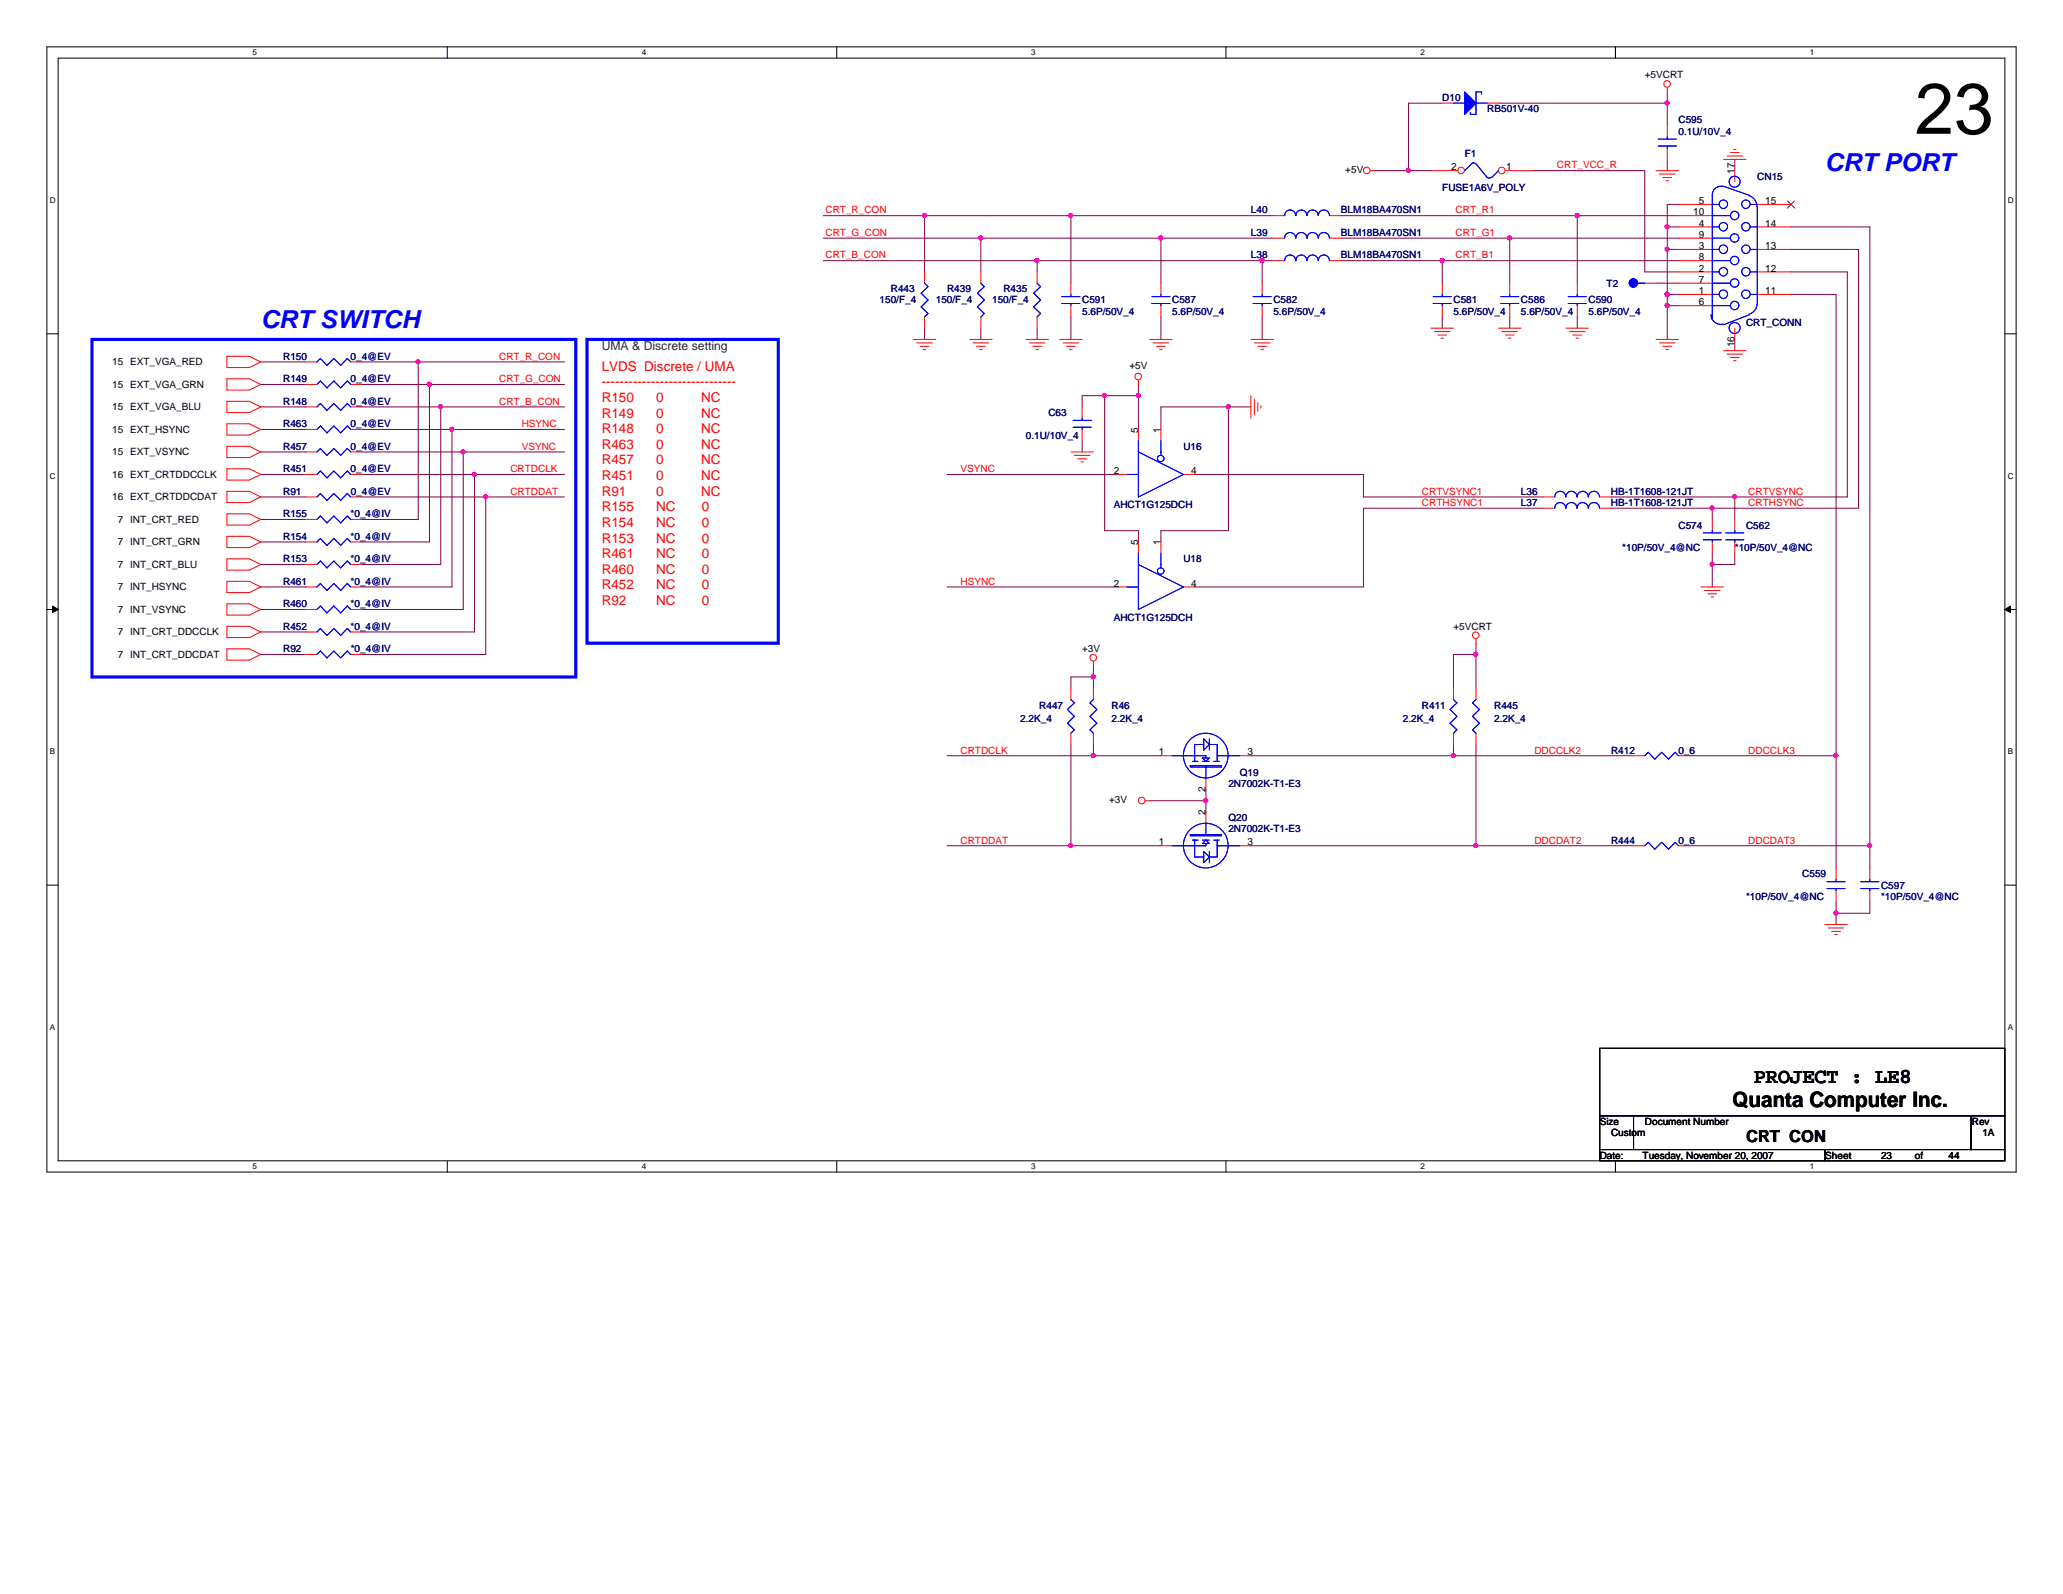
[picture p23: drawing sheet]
<svg xmlns="http://www.w3.org/2000/svg" width="279mm" height="216mm" viewBox="0 0 279 216" stroke-linecap="round" stroke-linejoin="round" font-family="sans-serif">
<defs><g id="words">
<text font-size="9.7" x="259.3" y="18.1">23</text>
<g font-size="3.3" fill="#00f">
<text x="247.1" y="23.1">CRT PORT</text>
<text x="35.3" y="44.4">CRT SWITCH</text>
</g>
<g font-size="2.9">
<text x="234.7" y="150">Quanta Computer Inc.</text>
<text x="237.5" y="146.7">PROJECT : LE8</text>
</g>
<text font-size="2.2" x="236.5" y="154.7">CRT CON</text>
<g font-size="1.8" fill="#f00">
<text x="81.5" y="50.2">LVDS Discrete / UMA</text>
<text x="81.5" y="52.3">------------------------------</text>
<text x="81.5" y="54.4">R150</text>
<text x="81.5" y="56.6">R149</text>
<text x="81.5" y="58.7">R148</text>
<text x="88.9" y="54.4">0</text>
<text x="88.9" y="56.6">0</text>
<text x="88.9" y="58.7">0</text>
<text x="95" y="54.4">NC</text>
<text x="95" y="56.6">NC</text>
<text x="95" y="58.7">NC</text>
<text x="81.5" y="60.8">R463</text>
<text x="81.5" y="62.9">R457</text>
<text x="81.5" y="65">R451</text>
<text x="88.9" y="60.8">0</text>
<text x="88.9" y="62.9">0</text>
<text x="88.9" y="65">0</text>
<text x="95" y="60.8">NC</text>
<text x="95" y="62.9">NC</text>
<text x="95" y="65">NC</text>
<text x="81.5" y="67.1">R91</text>
<text x="81.5" y="69.3">R155</text>
<text x="81.5" y="71.4">R154</text>
<text x="88.9" y="67.1">0</text>
<text x="88.9" y="69.3">NC</text>
<text x="88.9" y="71.4">NC</text>
<text x="95" y="67.1">NC</text>
<text x="95" y="69.3">0</text>
<text x="95" y="71.4">0</text>
<text x="81.5" y="73.5">R153</text>
<text x="81.5" y="75.6">R461</text>
<text x="81.5" y="77.7">R460</text>
<text x="88.9" y="73.5">NC</text>
<text x="88.9" y="75.6">NC</text>
<text x="88.9" y="77.7">NC</text>
<text x="95" y="73.5">0</text>
<text x="95" y="75.6">0</text>
<text x="95" y="77.7">0</text>
<text x="81.5" y="79.8">R452</text>
<text x="81.5" y="82">R92</text>
<text x="88.9" y="79.8">NC</text>
<text x="88.9" y="82">NC</text>
<text x="95" y="79.8">0</text>
<text x="95" y="82">0</text>
</g>
<text font-size="1.7" fill="#008000" x="81.5" y="47.5">UMA &amp; Discrete setting</text>
<g font-size="1.4">
<text x="222.8" y="10.6">+5VCRT</text>
<text x="182.2" y="23.4">+5V</text>
<text x="196.6" y="23.1">2</text>
<text x="204" y="23.1">1</text>
<text x="234.9" y="23.6" transform="rotate(-90 234.9 23.6)">17</text>
<text x="229.3" y="29.2">10</text>
<text x="230.1" y="27.6">5</text>
<text x="239.1" y="27.6">15</text>
<text x="230.1" y="33.7">3</text>
<text x="230.1" y="30.7">4</text>
<text x="230.1" y="35.3">8</text>
<text x="230.1" y="32.2">9</text>
<text x="239.1" y="30.7">14</text>
<text x="239.1" y="33.7">13</text>
<text x="230.1" y="39.8">1</text>
<text x="230.1" y="36.8">2</text>
<text x="230.1" y="41.4">6</text>
<text x="230.1" y="38.3">7</text>
<text x="239.1" y="36.8">12</text>
<text x="239.1" y="39.8">11</text>
<text x="234.9" y="47" transform="rotate(-90 234.9 47)">16</text>
<text x="15.2" y="52.5">15 EXT_VGA_GRN</text>
<text x="15.2" y="49.5">15 EXT_VGA_RED</text>
<text x="153" y="50">+5V</text>
<text x="15.2" y="55.6">15 EXT_VGA_BLU</text>
<text x="15.2" y="58.6">15 EXT_HSYNC</text>
<text x="154.1" y="58.6" transform="rotate(-90 154.1 58.6)">5</text>
<text x="157.2" y="58.6" transform="rotate(-90 157.2 58.6)">1</text>
<text x="15.2" y="61.7">15 EXT_VSYNC</text>
<text x="15.2" y="64.7">16 EXT_CRTDDCCLK</text>
<text x="150.8" y="64.2">2</text>
<text x="161.3" y="64.2">4</text>
<text x="15.2" y="67.8">16 EXT_CRTDDCDAT</text>
<text x="16" y="70.8">7 INT_CRT_RED</text>
<text x="16" y="76.9">7 INT_CRT_BLU</text>
<text x="16" y="73.9">7 INT_CRT_GRN</text>
<text x="154.1" y="73.9" transform="rotate(-90 154.1 73.9)">5</text>
<text x="157.2" y="73.9" transform="rotate(-90 157.2 73.9)">1</text>
<text x="16" y="83">7 INT_VSYNC</text>
<text x="16" y="80">7 INT_HSYNC</text>
<text x="150.8" y="79.5">2</text>
<text x="161.3" y="79.5">4</text>
<text x="16" y="89.1">7 INT_CRT_DDCDAT</text>
<text x="16" y="86.1">7 INT_CRT_DDCCLK</text>
<text x="146.6" y="88.3">+3V</text>
<text x="196.8" y="85.3">+5VCRT</text>
<text x="156.9" y="102.3">1</text>
<text x="163.3" y="107.2" transform="rotate(-90 163.3 107.2)">2</text>
<text x="169" y="102.3">3</text>
<text x="150.2" y="108.8">+3V</text>
<text x="163.3" y="110.4" transform="rotate(-90 163.3 110.4)">2</text>
<text x="156.9" y="114.5">1</text>
<text x="169" y="114.5">3</text>
<text x="216.7" y="152.4">Size</text>
<text x="218.2" y="153.9">Custom</text>
<text x="222.8" y="152.4">Document Number</text>
<text x="267.1" y="152.4">Rev</text>
<text x="268.5" y="153.9">1A</text>
<text x="216.7" y="156.9">Date:</text>
<text x="222.5" y="156.9">Tuesday, November 20, 2007</text>
<text x="247.2" y="156.9">Sheet</text>
<text x="254.8" y="156.9">23</text>
<text x="259.3" y="156.9">of</text>
<text x="263.9" y="156.9">44</text>
</g>
<g font-size="1.4" fill="#000080">
<text x="195.3" y="13.7">D10</text>
<text x="201.4" y="15.2">RB501V-40</text>
<text x="227.3" y="16.7">C595</text>
<text x="198.4" y="21.3">F1</text>
<text x="227.3" y="18.2">0.1U/10V_4</text>
<text x="169.4" y="28.9">L40</text>
<text x="181.6" y="28.9">BLM18BA470SN1</text>
<text x="195.3" y="25.9">FUSE1A6V_POLY</text>
<text x="238" y="24.3">CN15</text>
<text x="169.4" y="32">L39</text>
<text x="169.4" y="35">L38</text>
<text x="181.6" y="32">BLM18BA470SN1</text>
<text x="181.6" y="35">BLM18BA470SN1</text>
<text x="119.1" y="41.1">150/F_4</text>
<text x="120.6" y="39.6">R443</text>
<text x="126.7" y="41.1">150/F_4</text>
<text x="128.3" y="39.6">R439</text>
<text x="134.4" y="41.1">150/F_4</text>
<text x="135.9" y="39.6">R435</text>
<text x="146.6" y="41.1">C591</text>
<text x="158.7" y="41.1">C587</text>
<text x="172.5" y="41.1">C582</text>
<text x="196.8" y="41.1">C581</text>
<text x="206" y="41.1">C586</text>
<text x="215.1" y="41.1">C590</text>
<text x="217.6" y="38.8">T2</text>
<text x="146.6" y="42.6">5.6P/50V_4</text>
<text x="158.7" y="42.6">5.6P/50V_4</text>
<text x="172.5" y="42.6">5.6P/50V_4</text>
<text x="196.8" y="42.6">5.6P/50V_4</text>
<text x="206" y="42.6">5.6P/50V_4</text>
<text x="215.1" y="42.6">5.6P/50V_4</text>
<text x="236.5" y="44.2">CRT_CONN</text>
<text x="38.4" y="51.8">R149</text>
<text x="38.4" y="48.7">R150</text>
<text x="47.5" y="51.8">0_4@EV</text>
<text x="47.5" y="48.7">0_4@EV</text>
<text x="38.4" y="54.8">R148</text>
<text x="38.4" y="57.9">R463</text>
<text x="47.5" y="54.8">0_4@EV</text>
<text x="47.5" y="57.9">0_4@EV</text>
<text x="138.9" y="59.4">0.1U/10V_4</text>
<text x="142" y="56.3">C63</text>
<text x="38.4" y="64">R451</text>
<text x="38.4" y="60.9">R457</text>
<text x="47.5" y="64">0_4@EV</text>
<text x="47.5" y="60.9">0_4@EV</text>
<text x="160.3" y="60.9">U16</text>
<text x="38.4" y="70.1">R155</text>
<text x="38.4" y="67">R91</text>
<text x="47.5" y="70.1">*0_4@IV</text>
<text x="47.5" y="67">0_4@EV</text>
<text x="150.8" y="68.8">AHCT1G125DCH</text>
<text x="206" y="67">L36</text>
<text x="206" y="68.5">L37</text>
<text x="218.2" y="67">HB-1T1608-121JT</text>
<text x="218.2" y="68.5">HB-1T1608-121JT</text>
<text x="227.3" y="71.6">C574</text>
<text x="236.5" y="71.6">C562</text>
<text x="38.4" y="76.2">R153</text>
<text x="38.4" y="73.1">R154</text>
<text x="47.5" y="76.2">*0_4@IV</text>
<text x="47.5" y="73.1">*0_4@IV</text>
<text x="160.3" y="76.2">U18</text>
<text x="219.7" y="74.6">*10P/50V_4@NC</text>
<text x="234.9" y="74.6">*10P/50V_4@NC</text>
<text x="38.4" y="82.3">R460</text>
<text x="38.4" y="79.2">R461</text>
<text x="47.5" y="82.3">*0_4@IV</text>
<text x="47.5" y="79.2">*0_4@IV</text>
<text x="38.4" y="85.3">R452</text>
<text x="38.4" y="88.3">R92</text>
<text x="47.5" y="85.3">*0_4@IV</text>
<text x="47.5" y="88.3">*0_4@IV</text>
<text x="150.8" y="84.1">AHCT1G125DCH</text>
<text x="140.8" y="96">R447</text>
<text x="150.5" y="96">R46</text>
<text x="192.6" y="96">R411</text>
<text x="202.4" y="96">R445</text>
<text x="138.2" y="97.8">2.2K_4</text>
<text x="150.5" y="97.8">2.2K_4</text>
<text x="190" y="97.8">2.2K_4</text>
<text x="202.4" y="97.8">2.2K_4</text>
<text x="166.4" y="106.6">2N7002K-T1-E3</text>
<text x="167.9" y="105.1">Q19</text>
<text x="218.2" y="102.1">R412</text>
<text x="227.3" y="102.1">0_6</text>
<text x="166.4" y="111.2">Q20</text>
<text x="166.4" y="112.7">2N7002K-T1-E3</text>
<text x="218.2" y="114.3">R444</text>
<text x="227.3" y="114.3">0_6</text>
<text x="244.1" y="118.8">C559</text>
<text x="236.5" y="121.9">*10P/50V_4@NC</text>
<text x="254.8" y="120.4">C597</text>
<text x="254.8" y="121.9">*10P/50V_4@NC</text>
</g>
<g font-size="1.4" fill="#f00">
<text x="210.9" y="22.8">CRT_VCC_R</text>
<text x="111.8" y="28.9">CRT_R_CON</text>
<text x="197.1" y="28.9">CRT_R1</text>
<text x="111.8" y="32">CRT_G_CON</text>
<text x="111.8" y="35">CRT_B_CON</text>
<text x="197.1" y="35">CRT_B1</text>
<text x="197.1" y="32">CRT_G1</text>
<text x="67.6" y="51.8">CRT_G_CON</text>
<text x="67.6" y="48.7">CRT_R_CON</text>
<text x="67.6" y="54.8">CRT_B_CON</text>
<text x="70.7" y="57.9">HSYNC</text>
<text x="69.1" y="64">CRTDCLK</text>
<text x="70.7" y="60.9">VSYNC</text>
<text x="130.1" y="64">VSYNC</text>
<text x="69.1" y="67">CRTDDAT</text>
<text x="192.6" y="67">CRTVSYNC1</text>
<text x="192.6" y="68.5">CRTHSYNC1</text>
<text x="236.8" y="67">CRTVSYNC</text>
<text x="236.8" y="68.5">CRTHSYNC</text>
<text x="130.1" y="79.2">HSYNC</text>
<text x="130.1" y="102.1">CRTDCLK</text>
<text x="207.8" y="102.1">DDCCLK2</text>
<text x="236.8" y="102.1">DDCCLK3</text>
<text x="130.1" y="114.3">CRTDDAT</text>
<text x="207.8" y="114.3">DDCDAT2</text>
<text x="236.8" y="114.3">DDCDAT3</text>
</g>
<g font-size="1.1">
<text x="34.2" y="7.5">5</text>
<text x="86.9" y="7.5">4</text>
<text x="139.7" y="7.5">3</text>
<text x="192.4" y="7.5">2</text>
<text x="245.1" y="7.5">1</text>
<text x="6.7" y="27.5">D</text>
<text x="271.9" y="27.5">D</text>
<text x="6.7" y="64.9">C</text>
<text x="271.9" y="64.9">C</text>
<text x="6.7" y="102.2">B</text>
<text x="271.9" y="102.2">B</text>
<text x="6.7" y="139.5">A</text>
<text x="271.9" y="139.5">A</text>
<text x="34.2" y="158.4">5</text>
<text x="86.9" y="158.4">4</text>
<text x="139.7" y="158.4">3</text>
<text x="192.4" y="158.4">2</text>
<text x="245.1" y="158.4">1</text>
</g>
</g></defs>
<g fill="none" stroke="#000" stroke-width=".14">
<path d="M6.3 6.3h266.7v152.5h-266.7zM7.9 7.9h263.6v149.3h-263.6zM60.6 6.3v1.6M113.3 6.3v1.6M166 6.3v1.6M218.8 6.3v1.6M6.3 45.2h1.6M271.5 45.2h1.5M6.3 82.5h1.6M271.5 82.5h1.5M6.3 119.9h1.6M271.5 119.9h1.5"/>
<path d="M60.6 157.2v1.6M113.3 157.2v1.6M166 157.2v1.6M216.7 142h54.8v9.1h-54.8zM216.7 151.1h4.5v4.6h-4.5zM216.7 155.7h30.4v1.5h-30.4zM218.8 157.2v1.6M221.2 151.1h45.8v4.6h-45.8zM247.1 155.7h24.4v1.5h-24.4zM267 151.1h4.5v4.6h-4.5z"/>
</g>
<g fill="#000" stroke="#000" stroke-width=".14">
<path d="M7.1 82.1l.8 .4-.8 .5z" fill-rule="evenodd"/>
<path d="M271.5 82.5l.8-.4v.9z" fill-rule="evenodd"/>
</g>
<g fill="none" stroke="#800040" stroke-width=".14">
<path d="M195.3 14h-4.5v9.1M202.9 14h22.9M225.8 12.4v4.6M111.5 32.3h61M111.5 35.3h61M111.5 29.2h61M125.2 29.2v7.6M132.8 32.3v4.5M140.5 35.3v1.5M145 29.2v9.2M157.2 32.3v6.1M170.9 35.3v3.1"/>
<path d="M181.6 32.3h45.7M181.6 35.3h45.7M181.6 29.2h45.7M186.2 23.1h7.6M195.3 35.3v3.1M204.5 32.3v6.1M207.5 23.1h15.3v13.7h4.5M213.6 29.2v9.2M224.3 38.4h3M225.8 33.8h1.5M225.8 39.9h1.5M225.8 30.7h1.5"/>
<path d="M225.8 21.6v1.5M227.3 27.7h-1.5v18.3M234.9 21.6v1.5M242.6 36.8h7.6v30.5h-32M242.6 33.8h9.1v35h-33.5M242.6 39.9h6.1v77.7M242.6 30.7h10.6v86.9M35.3 52.1h6.1M35.3 58.2h6.1M35.3 55.1h6.1M35.3 49h6.1M49 52.1h27.5"/>
<path d="M49 58.2h27.5M49 55.1h27.5M49 49h27.5M56.6 49v21.4h-7.6M58.2 52.1v21.3h-9.2M59.7 55.1v21.4h-10.7M61.2 58.2v21.3h-12.2M125.2 44.4v1.6M132.8 44.4v1.6M140.5 44.4v1.6M145 42.9v3.1M146.6 59.7v1.5"/>
<path d="M149.6 53.6v18.3h4.6v1.5M154.2 52.1v6.1M154.2 53.6h-7.6v1.5M157.2 42.9v3.1M166.4 55.1v16.8h-9.2v1.5M169.4 55.1h-12.2v3.1M170.9 42.9v3.1M195.3 42.9v1.5M204.5 42.9v1.5M213.6 42.9v1.5M225.8 41.4h1.5M234.9 46v1.5"/>
<path d="M35.3 64.3h6.1M35.3 61.2h6.1M35.3 79.5h6.1M35.3 67.3h6.1M35.3 76.5h6.1M35.3 73.4h6.1M35.3 70.4h6.1M49 64.3h27.5M49 61.2h27.5M49 67.3h27.5M62.7 61.2v21.3h-13.7M64.3 64.3v21.3h-15.3"/>
<path d="M65.8 67.3v21.3h-16.8M128.3 64.3h22.8M128.3 79.5h22.8M161.8 64.3h22.9v3h24.3M209 68.8h-24.3v10.7h-22.9M231.9 68.8v1.6M231.9 74.9v4.6M234.9 67.3v3.1M234.9 74.9v1.6h-3M35.3 85.6h6.1M35.3 82.5h6.1M35.3 88.6h6.1"/>
<path d="M148.1 91.7h-3.1v1.5M148.1 90.2v3M199.9 87.1v6.1M199.9 88.6h-3.1v4.6M128.3 114.6h28.9M128.3 102.4h28.9M145 100.8v13.8M148.1 100.8v1.6M155.7 108.5h7.6M163.3 106.9v3.1M169.4 114.6h51.8M169.4 102.4h51.8"/>
<path d="M196.8 100.8v1.6M199.9 100.8v13.8M228.9 114.6h24.3M228.9 102.4h19.8M248.7 122.2v3M253.2 122.2v1.5h-4.5"/>
</g>
<g fill="#f0f" stroke="#f0f" stroke-width=".14">
<circle cx="157.2" cy="32.2" r=".29"/>
<circle cx="204.4" cy="32.2" r=".29"/>
<circle cx="195.3" cy="35.3" r=".29"/>
<circle cx="213.6" cy="29.2" r=".29"/>
<circle cx="225.8" cy="41.4" r=".29"/>
<circle cx="248.6" cy="102.3" r=".29"/>
<circle cx="253.2" cy="114.5" r=".29"/>
<circle cx="64.2" cy="64.2" r=".29"/>
<circle cx="58.1" cy="52" r=".29"/>
<circle cx="61.2" cy="58.1" r=".29"/>
<circle cx="65.8" cy="67.3" r=".29"/>
<circle cx="62.7" cy="61.2" r=".29"/>
<circle cx="59.7" cy="55.1" r=".29"/>
<circle cx="56.6" cy="49" r=".29"/>
<circle cx="170.9" cy="35.3" r=".29"/>
<circle cx="140.4" cy="35.3" r=".29"/>
<circle cx="145" cy="29.2" r=".29"/>
<circle cx="248.6" cy="123.7" r=".29"/>
<circle cx="132.8" cy="32.2" r=".29"/>
<circle cx="125.2" cy="29.2" r=".29"/>
<circle cx="225.8" cy="39.9" r=".29"/>
<circle cx="225.8" cy="33.8" r=".29"/>
<circle cx="225.8" cy="30.7" r=".29"/>
<circle cx="231.9" cy="76.4" r=".29"/>
<circle cx="166.3" cy="55.1" r=".29"/>
<circle cx="231.9" cy="68.8" r=".29"/>
<circle cx="154.1" cy="53.6" r=".29"/>
<circle cx="149.6" cy="53.6" r=".29"/>
<circle cx="234.9" cy="67.3" r=".29"/>
<circle cx="163.3" cy="108.4" r=".29"/>
<circle cx="148.1" cy="102.3" r=".29"/>
<circle cx="145" cy="114.5" r=".29"/>
<circle cx="148.1" cy="91.7" r=".29"/>
<circle cx="199.9" cy="88.6" r=".29"/>
<circle cx="225.8" cy="13.9" r=".29"/>
<circle cx="190.7" cy="23.1" r=".29"/>
<circle cx="196.8" cy="102.3" r=".29"/>
<circle cx="199.9" cy="114.5" r=".29"/>
</g>
<g fill="none" stroke="#f00" stroke-width=".14">
<path d="M225.8 11.9v.5M225.8 17v1.5M132.8 36.8v1.6M157.2 38.4v1.5M170.9 38.4v1.5M172.5 29.2h1.5M180.1 29.2h1.5M185.6 23.1h.6M195.3 38.4v1.5M204.5 38.4v1.5M213.6 38.4v1.5M222.8 38.4h1.5"/>
<path d="M224.3 23.1h3M224.7 23.6h2.2M225.2 24h1.2M225.6 24.5h.4M225.8 20.1v1.5M233.4 21.6h3.1M233.9 21.1h2.1M234.4 20.7h1.1M234.8 20.2h.3M30.7 48.3h3.1l1.5 .7-1.5 .8h-3.1zM30.7 51.3h3.1l1.5 .8-1.5 .7h-3.1zM30.7 54.4h3.1l1.5 .7-1.5 .8h-3.1z"/>
<path d="M30.7 57.4h3.1l1.5 .8-1.5 .7h-3.1zM41.4 52.1h1.5M41.4 55.1h1.5M47.5 52.1h1.5M47.5 55.1h1.5M123.7 46h3M124.2 46.4h2.1M124.6 46.9h1.2M125.1 47.3h.3M131.3 46h3.1M131.8 46.4h2.1M132.2 46.9h1.2"/>
<path d="M132.7 47.3h.3M132.8 42.9v1.5M138.9 46h3.1M139.4 46.4h2.1M139.9 46.9h1.2M140.3 47.3h.3M143.5 46h3.1M144 46.4h2.1M144.4 46.9h1.2M144.9 47.3h.3M146.6 55.1v1.5M146.6 58.2v1.5"/>
<path d="M154.2 51.5v.6M154.2 58.2v1.5M155.7 46h3M156.2 46.4h2.1M156.6 46.9h1.2M157.1 47.3h.3M157.2 41.4v1.5M157.2 58.2v1.5M169.4 46h3.1M169.4 53.6v3M169.9 46.4h2.1M169.9 54.1v2.1"/>
<path d="M170.3 46.9h1.2M170.3 54.5v1.2M170.8 47.3h.3M170.8 54.9v.4M170.9 41.4v1.5M193.8 44.4h3M194.3 44.9h2.1M194.7 45.4h1.2M195.2 45.8h.3M195.3 41.4v1.5M202.9 44.4h3.1M203.4 44.9h2.1"/>
<path d="M203.9 45.4h1.2M204.3 45.8h.3M204.5 41.4v1.5M212.1 44.4h3M212.6 44.9h2.1M213 45.4h1.2M213.4 45.8h.4M213.6 41.4v1.5M224.3 46h3M224.7 46.4h2.2M225.2 46.9h1.2M225.6 47.3h.4"/>
<path d="M233.4 47.5h3.1M233.9 48h2.1M234.4 48.4h1.1M234.8 48.9h.3M30.7 60.5h3.1l1.5 .7-1.5 .8h-3.1zM30.7 63.5h3.1l1.5 .8-1.5 .7h-3.1zM30.7 66.5h3.1l1.5 .8-1.5 .8h-3.1zM30.7 69.6h3.1l1.5 .8-1.5 .7h-3.1zM30.7 72.6h3.1l1.5 .8-1.5 .8h-3.1zM30.7 75.7h3.1l1.5 .8-1.5 .7h-3.1zM30.7 78.7h3.1l1.5 .8-1.5 .8h-3.1zM41.4 79.5h1.5"/>
<path d="M41.4 61.2h1.5M41.4 76.5h1.5M41.4 64.3h1.5M41.4 70.4h1.5M41.4 73.4h1.5M47.5 79.5h1.5M47.5 61.2h1.5M47.5 76.5h1.5M47.5 64.3h1.5M47.5 70.4h1.5M47.5 73.4h1.5M145 61.2h3.1"/>
<path d="M145.5 61.7h2.1M146 62.1h1.2M146.4 62.6h.3M151.1 64.3h1.6M160.3 64.3h1.5M209 67.3h1.6M216.7 67.3h1.5M230.4 79.5h3M230.8 80h2.2M231.9 70.4v1.5M231.9 73.4v1.5M234.9 70.4v1.5"/>
<path d="M234.9 73.4v1.5M30.7 81.8h3.1l1.5 .7-1.5 .8h-3.1zM30.7 84.8h3.1l1.5 .8-1.5 .8h-3.1zM30.7 87.9h3.1l1.5 .7-1.5 .8h-3.1zM41.4 85.6h1.5M41.4 82.5h1.5M47.5 85.6h1.5M47.5 82.5h1.5M148.1 89.6v.6M148.1 93.2v1.5M148.1 99.3v1.5M196.8 93.2v1.5"/>
<path d="M196.8 99.3v1.5M199.9 86.5v.6M231.3 80.4h1.2M231.7 80.9h.4M155.1 108.5h.6M157.2 102.4h1.5M157.2 114.6h1.5M163.3 105.4v1.5M163.3 110v1.5M167.9 102.4h1.5M167.9 114.6h1.5M221.2 114.6h1.6"/>
<path d="M227.3 114.6h1.6M253.2 117.6v1.5M247.1 125.2h3.1M247.6 125.7h2.1M248.1 126.2h1.2M248.5 126.6h.3M253.2 120.6v1.6"/>
<circle cx="225.8" cy="11.4" r=".45"/>
<circle cx="185.1" cy="23.1" r=".45"/>
<circle cx="154.1" cy="51" r=".45"/>
<circle cx="148.1" cy="89.1" r=".45"/>
<circle cx="199.9" cy="86" r=".45"/>
<circle cx="154.6" cy="108.4" r=".45"/>
</g>
<path d="M12.4 46h65.6v45.7h-65.6zM79.5 46h25.9v41.1h-25.9z" fill="none" stroke="#00f" stroke-width=".42"/>
<g fill="none" stroke="#00f" stroke-width=".14">
<path d="M224.6 18.8h2.4M224.6 19.8h2.4M225.8 18.5v.3M225.8 19.8v.3M132.8 38.4l.5 .4-.9 .9 .9 .9-.9 1 .9 .9-.5 .4M157.2 39.9v.3M170.9 39.9v.3M174 29.2a.74 .74 0 0 1 .7-.8 .74 .74 0 0 1 .8 .8M175.5 29.2a.74 .74 0 0 1 .8-.8 .74 .74 0 0 1 .7 .8M177 29.2a.74 .74 0 0 1 .8-.8 .74 .74 0 0 1 .7 .8M178.6 29.2a.74 .74 0 0 1 .7-.8 .74 .74 0 0 1 .7 .8M195.3 39.9v.3"/>
<path d="M204.5 39.9v.3M213.6 39.9v.3M221.8 38.4h1M42.9 52.1l.5-.5 .9 .9 .9-.9 .9 .9 .9-.9 .5 .5M42.9 55.1l.5-.4 .9 .9 .9-.9 .9 .9 .9-.9 .5 .4M145.3 56.9h2.5M145.3 57.9h2.5M146.6 56.6v.3M146.6 57.9v.3M154.2 59.7v7.6l6.1-3-6.1-3.1M156 41.1h2.5M156 40.2h2.5"/>
<path d="M157.2 41.1v.3M157.2 59.7v2M169.7 41.1h2.5M169.7 40.2h2.5M170.9 41.1v.3M194.1 41.1h2.5M194.1 40.2h2.5M195.3 41.1v.3M203.2 41.1h2.5M203.2 40.2h2.5M204.5 41.1v.3M212.4 41.1h2.4"/>
<path d="M212.4 40.2h2.4M213.6 41.1v.3M42.9 76.5l.5-.5 .9 .9 .9-.9 .9 .9 .9-.9 .5 .5M42.9 64.3l.5-.5 .9 .9 .9-.9 .9 .9 .9-.9 .5 .5M42.9 70.4l.5-.5 .9 .9 .9-.9 .9 .9 .9-.9 .5 .5M42.9 73.4l.5-.5 .9 1 .9-1 .9 1 .9-1 .5 .5M42.9 79.5l.5-.5 .9 1 .9-1 .9 1 .9-1 .5 .5M42.9 61.2l.5-.5 .9 1 .9-1 .9 1 .9-1 .5 .5M152.7 64.3h1.5M210.6 67.3a.74 .74 0 0 1 .7-.8 .74 .74 0 0 1 .7 .8M212.1 67.3a.74 .74 0 0 1 .7-.8 .74 .74 0 0 1 .8 .8M213.6 67.3a.74 .74 0 0 1 .8-.8 .74 .74 0 0 1 .7 .8"/>
<path d="M215.1 67.3a.74 .74 0 0 1 .8-.8 .74 .74 0 0 1 .7 .8M230.7 73.1h2.4M230.7 72.2h2.4M231.9 71.9v.3M231.9 73.1v.3M233.7 73.1h2.5M233.7 72.2h2.5M234.9 71.9v.3M234.9 73.1v.3M42.9 85.6l.5-.5 .9 1 .9-1 .9 1 .9-1 .5 .5M42.9 82.5l.5-.4 .9 .9 .9-.9 .9 .9 .9-.9 .5 .4M148.1 94.7l-.5 .5 .9 .9-.9 .9 .9 1-.9 .8 .5 .5"/>
<path d="M196.8 94.7l.5 .5-.9 .9 .9 .9-.9 1 .9 .8-.5 .5M158.7 102.4h4.6v.3M161.2 103.7h4.2v.2h-4.2zM161.2 113h4.2v.2h-4.2zM161.5 103.1h.8M161.5 113.8h.8M161.8 113.8v2.3h1.2M162.9 102.7h.9l-.5 .4zM162.9 103.1h.9M162.9 113.8h.9M163 100.8h-1.2v2.3M163 100.1l.8 .7-.8 .8z"/>
<path d="M163 115.3l.8 .8-.8 .7zM163.3 103.9v1.5M163.3 111.5v1.5M163.3 114.3v.3h-4.6M163.3 113.8l.5 .5h-.9zM163.8 100.8h1v2.3M163.8 100.1v1.5M163.8 115.3v1.5M164.4 103.1h.7M164.4 113.8h.7M164.8 102.4h3.1M164.8 113.8v2.3h-1"/>
<path d="M164.8 114.6h3.1M222.8 114.6l.4-.5 .9 .9 .9-.9 1 .9 .9-.9 .4 .5M252 119.4h2.5M253.2 119.1v.3M252 120.4h2.5M253.2 120.4v.2"/>
<circle cx="157.2" cy="62.1" r=".44"/>
<circle cx="163.3" cy="102.3" r="3"/>
<circle cx="163.3" cy="114.5" r="3"/>
</g>
<circle cx="221.2" cy="38.3" r=".57" fill="#00f" stroke="#00f" stroke-width=".14"/>
<circle cx="203.4" cy="23.1" r=".45" fill="#fff" stroke="#f00" stroke-width=".14"/>
<path d="M203.9 23.1h3.6" fill="none" stroke="#f00" stroke-width=".14"/>
<circle cx="197.9" cy="23.1" r=".45" fill="#fff" stroke="#f00" stroke-width=".14"/>
<g fill="none" stroke="#f00" stroke-width=".14">
<path d="M195.3 14h1.5M201.4 14h1.5M125.2 36.8v1.6M140.5 36.8v1.6M145 38.4v1.5M172.5 35.3h1.5M172.5 32.3h1.5M180.1 35.3h1.5M180.1 32.3h1.5M193.8 23.1h3.6M227.3 27.7h4.6M227.3 30.7h4.6"/>
<path d="M227.3 33.8h4.6M227.3 36.8h4.6M227.3 39.9h4.6M227.3 38.4h4.6M227.3 35.3h4.6M227.3 32.3h4.6M227.3 29.2h4.6M234.9 23.1v1.5M238 27.7h4.6M238 30.7h4.6M238 33.8h4.6M238 36.8h4.6"/>
<path d="M238 39.9h4.6M41.4 58.2h1.5M41.4 49h1.5M47.5 58.2h1.5M47.5 49h1.5M125.2 42.9v1.5M140.5 42.9v1.5M145 41.4v1.5M227.3 41.4h4.6M234.9 44.4v1.6M41.4 67.3h1.5M47.5 67.3h1.5"/>
<path d="M151.1 79.5h1.6M154.2 73.4v1.5M157.2 73.4v1.5M160.3 79.5h1.5M209 68.8h1.6M216.7 68.8h1.5M41.4 88.6h1.5M47.5 88.6h1.5M145 93.2v1.5M145 99.3v1.5M199.9 93.2v1.5M199.9 99.3v1.5"/>
<path d="M221.2 102.4h1.6M227.3 102.4h1.6M248.7 117.6v1.5M248.7 120.6v1.6"/>
</g>
<g fill="none" stroke="#00f" stroke-width=".14">
<path d="M196.8 14h1.6M199.9 14h1.5M200.7 12.7v-.3h-.8v3.1h-.8v-.3M125.2 38.4l.5 .4-.9 .9 .9 .9-.9 1 .9 .9-.5 .4M140.5 38.4l.4 .4-.9 .9 .9 .9-.9 1 .9 .9-.4 .4M145 39.9v.3M174 32.3a.74 .74 0 0 1 .7-.8 .74 .74 0 0 1 .8 .8M174 35.3a.74 .74 0 0 1 .7-.8 .74 .74 0 0 1 .8 .8M175.5 32.3a.74 .74 0 0 1 .8-.8 .74 .74 0 0 1 .7 .8M175.5 35.3a.74 .74 0 0 1 .8-.8 .74 .74 0 0 1 .7 .8M177 32.3a.74 .74 0 0 1 .8-.8 .74 .74 0 0 1 .7 .8M177 35.3a.74 .74 0 0 1 .8-.8 .74 .74 0 0 1 .7 .8"/>
<path d="M178.6 32.3a.74 .74 0 0 1 .7-.8 .74 .74 0 0 1 .7 .8M178.6 35.3a.74 .74 0 0 1 .7-.8 .74 .74 0 0 1 .7 .8M199.8 22.2l-.2-.1h-.2l-1 1M199.9 22.2l1.5 1.8M201.4 24a.36 .36 0 0 0 .6 0M202.9 23.1l-.9 .9M231.9 39.9h.9M231.9 36.8h.9M231.9 38.4h2.5M231.9 35.3h2.5M231.9 33.8h.9M231.9 30.7h.9"/>
<path d="M231.9 29.2h2.5M231.9 27.7h.9M231.9 32.3h2.5M233.4 25.2a1.24 1.24 0 0 0-1.5 1.3v16.7M233.4 25.2l3.5 1.3M236.9 26.5a1.53 1.53 0 0 1 1.1 1.5M237.1 39.9h.9M237.1 36.8h.9M237.1 33.8h.9M237.1 30.7h.9M237.1 27.7h.9M238 28v13.2"/>
<path d="M42.9 58.2l.5-.5 .9 .9 .9-.9 .9 .9 .9-.9 .5 .5M42.9 49l.5-.4 .9 .9 .9-.9 .9 .9 .9-.9 .5 .4M143.8 41.1h2.5M143.8 40.2h2.5M145 41.1v.3M231.7 42.6a1.33 1.33 0 0 0 1.7 1.3M231.9 41.4h2.5M236.9 42.6l-3.5 1.4M238 41.2a1.42 1.42 0 0 1-1.1 1.3M42.9 67.3l.5-.5 .9 1 .9-1 .9 1 .9-1 .5 .5M152.7 79.5h1.5M154.2 74.9v7.6l6.1-3-6.1-3"/>
<path d="M157.2 74.9v2M210.6 68.8a.74 .74 0 0 1 .7-.7 .74 .74 0 0 1 .7 .7M212.1 68.8a.74 .74 0 0 1 .7-.7 .74 .74 0 0 1 .8 .7M213.6 68.8a.74 .74 0 0 1 .8-.7 .74 .74 0 0 1 .7 .7M215.1 68.8a.74 .74 0 0 1 .8-.7 .74 .74 0 0 1 .7 .7M42.9 88.6l.5-.4 .9 .9 .9-.9 .9 .9 .9-.9 .5 .4M145 94.7l.5 .5-.9 .9 .9 .9-.9 1 .9 .8-.5 .5M199.9 94.7l-.5 .5 1 .9-1 .9 1 1-1 .8 .5 .5M222.8 102.4l.4-.5 .9 .9 .9-.9 1 .9 .9-.9 .4 .5M247.4 119.4h2.5M248.7 119.1v.3M247.4 120.4h2.5"/>
<path d="M248.7 120.4v.2"/>
<circle cx="233.4" cy="39.9" r=".57"/>
<circle cx="233.4" cy="30.7" r=".57"/>
<circle cx="233.4" cy="33.8" r=".57"/>
<circle cx="233.4" cy="36.8" r=".57"/>
<circle cx="233.4" cy="27.7" r=".57"/>
<circle cx="234.9" cy="24.6" r=".75"/>
<circle cx="234.9" cy="32.2" r=".57"/>
<circle cx="234.9" cy="35.3" r=".57"/>
<circle cx="234.9" cy="38.3" r=".57"/>
<circle cx="234.9" cy="29.2" r=".57"/>
<circle cx="236.5" cy="39.9" r=".57"/>
<circle cx="236.5" cy="30.7" r=".57"/>
<circle cx="236.5" cy="33.8" r=".57"/>
<circle cx="236.5" cy="36.8" r=".57"/>
<circle cx="236.5" cy="27.7" r=".57"/>
<circle cx="234.9" cy="44.4" r=".75"/>
<circle cx="234.9" cy="41.4" r=".57"/>
<circle cx="157.2" cy="77.3" r=".44"/>
</g>
<path d="M242.1 27.2l1 1M243 27.2l-.9 1" fill="none" stroke="#804000" stroke-width=".14"/>
<g fill="#00f" stroke="#00f" stroke-width=".14">
<path d="M198.4 12.4l1.5 1.6-1.5 1.5z" fill-rule="evenodd"/>
<path d="M198.4 12.4l1.5 1.6-1.5 1.5z" fill-rule="evenodd"/>
</g>
<g fill="#f0f" stroke="#f0f" stroke-width=".14">
<circle cx="157.2" cy="32.2" r=".29"/>
<circle cx="204.4" cy="32.2" r=".29"/>
<circle cx="195.3" cy="35.3" r=".29"/>
<circle cx="213.6" cy="29.2" r=".29"/>
<circle cx="225.8" cy="41.4" r=".29"/>
<circle cx="248.6" cy="102.3" r=".29"/>
<circle cx="253.2" cy="114.5" r=".29"/>
<circle cx="64.2" cy="64.2" r=".29"/>
<circle cx="58.1" cy="52" r=".29"/>
<circle cx="61.2" cy="58.1" r=".29"/>
<circle cx="65.8" cy="67.3" r=".29"/>
<circle cx="62.7" cy="61.2" r=".29"/>
<circle cx="59.7" cy="55.1" r=".29"/>
<circle cx="56.6" cy="49" r=".29"/>
<circle cx="170.9" cy="35.3" r=".29"/>
<circle cx="140.4" cy="35.3" r=".29"/>
<circle cx="145" cy="29.2" r=".29"/>
<circle cx="248.6" cy="123.7" r=".29"/>
<circle cx="132.8" cy="32.2" r=".29"/>
<circle cx="125.2" cy="29.2" r=".29"/>
<circle cx="225.8" cy="39.9" r=".29"/>
<circle cx="225.8" cy="33.8" r=".29"/>
<circle cx="225.8" cy="30.7" r=".29"/>
<circle cx="231.9" cy="76.4" r=".29"/>
<circle cx="166.3" cy="55.1" r=".29"/>
<circle cx="231.9" cy="68.8" r=".29"/>
<circle cx="154.1" cy="53.6" r=".29"/>
<circle cx="149.6" cy="53.6" r=".29"/>
<circle cx="234.9" cy="67.3" r=".29"/>
<circle cx="163.3" cy="108.4" r=".29"/>
<circle cx="148.1" cy="102.3" r=".29"/>
<circle cx="145" cy="114.5" r=".29"/>
<circle cx="148.1" cy="91.7" r=".29"/>
<circle cx="199.9" cy="88.6" r=".29"/>
<circle cx="225.8" cy="13.9" r=".29"/>
<circle cx="190.7" cy="23.1" r=".29"/>
<circle cx="196.8" cy="102.3" r=".29"/>
<circle cx="199.9" cy="114.5" r=".29"/>
</g>
<use href="#words"/>
</svg>
